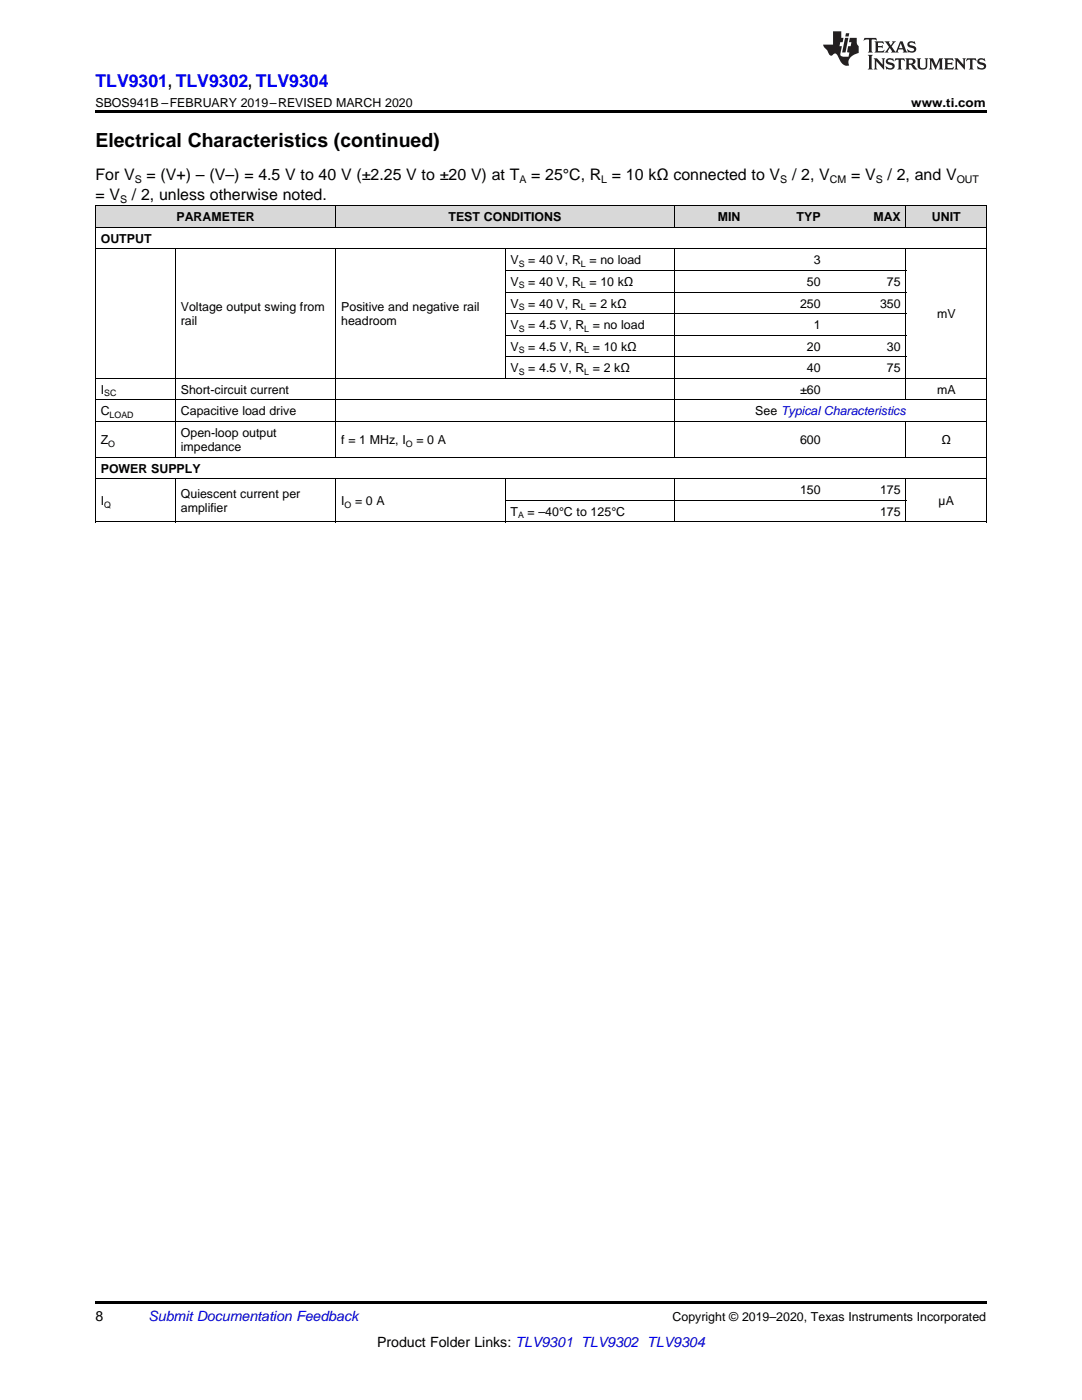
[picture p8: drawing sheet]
<svg xmlns="http://www.w3.org/2000/svg" width="216mm" height="279mm" viewBox="0 0 216 279" stroke-linecap="round" stroke-linejoin="round" font-family="sans-serif">
<defs><g id="words">
<text font-size="3.9" x="19" y="29.3">Electrical Characteristics (continued)</text>
<text font-size="3.5" fill="#00f" x="19" y="17.3">TLV9301, TLV9302, TLV9304</text>
<g font-size="3.2">
<text x="19" y="36">For V</text>
<text x="29.2" y="36">= (V+) – (V–) = 4.5 V to 40 V (±2.25 V to ±20 V) at T</text>
<text x="106" y="36">= 25°C, R = 10 kΩ connected to V</text>
<text x="158" y="36">/ 2, V</text>
<text x="169.8" y="36">= V</text>
<text x="177.1" y="36">/ 2, and V</text>
<text x="19" y="39.9">= V</text>
<text x="26.3" y="39.9">/ 2, unless otherwise noted.</text>
</g>
<g font-size="2.8">
<text x="19" y="263.6">8</text>
<text x="75.2" y="268.9">Product Folder Links: TLV9301 TLV9302 TLV9304</text>
</g>
<text font-size="2.8" fill="#0000c8" x="29.6" y="263.6">Submit Documentation Feedback</text>
<g font-size="2.5">
<text x="19" y="21.4">SBOS941B –FEBRUARY 2019–REVISED MARCH 2020</text>
<text x="181.8" y="21.4">www.ti.com</text>
<text x="35.2" y="44.2">PARAMETER</text>
<text x="89.5" y="44.2">TEST CONDITIONS</text>
<text x="143.2" y="44.2">MIN</text>
<text x="159" y="44.2">TYP</text>
<text x="174.3" y="44.2">MAX</text>
<text x="185.9" y="44.2">UNIT</text>
<text x="20.1" y="48.5">OUTPUT</text>
<text x="101.9" y="52.8">V</text>
<text x="105.4" y="52.8">= 40 V, R = no load</text>
<text x="162.4" y="52.8">3</text>
<text x="101.9" y="57.1">V</text>
<text x="105.4" y="57.1">= 40 V, R = 10 kΩ</text>
<text x="161" y="57.1">50</text>
<text x="177" y="57.1">75</text>
<text x="36.1" y="62.1">Voltage output swing from</text>
<text x="36.1" y="64.9">rail</text>
<text x="68.1" y="62.1">Positive and negative rail</text>
<text x="68.1" y="64.9">headroom</text>
<text x="101.9" y="61.4">V</text>
<text x="101.9" y="65.7">V</text>
<text x="105.4" y="61.4">= 40 V, R = 2 kΩ</text>
<text x="105.4" y="65.7">= 4.5 V, R = no load</text>
<text x="159.6" y="61.4">250</text>
<text x="162.4" y="65.7">1</text>
<text x="175.6" y="61.4">350</text>
<text x="187" y="63.5">mV</text>
<text x="101.9" y="70">V</text>
<text x="105.4" y="70">= 4.5 V, R = 10 kΩ</text>
<text x="161" y="70">20</text>
<text x="177" y="70">30</text>
<text x="101.9" y="74.3">V</text>
<text x="105.4" y="74.3">= 4.5 V, R = 2 kΩ</text>
<text x="161" y="74.3">40</text>
<text x="177" y="74.3">75</text>
<text x="20.1" y="78.6">I</text>
<text x="20.1" y="82.9">C</text>
<text x="36.1" y="78.6">Short-circuit current</text>
<text x="36.1" y="82.9">Capacitive load drive</text>
<text x="150.7" y="82.9">See Typical Characteristics</text>
<text x="159.7" y="78.6">±60</text>
<text x="187" y="78.6">mA</text>
<text x="20.1" y="88.6">Z</text>
<text x="36.1" y="87.2">Open-loop output</text>
<text x="68.1" y="88.6">f = 1 MHz, I</text>
<text x="83.1" y="88.6">= 0 A</text>
<text x="159.6" y="88.6">600</text>
<text x="187.9" y="88.6">Ω</text>
<text x="20.1" y="94.3">POWER SUPPLY</text>
<text x="36.1" y="90">impedance</text>
<text x="20.1" y="100.8">I</text>
<text x="36.1" y="99.4">Quiescent current per</text>
<text x="68.1" y="100.8">I</text>
<text x="70.8" y="100.8">= 0 A</text>
<text x="159.6" y="98.6">150</text>
<text x="175.6" y="98.6">175</text>
<text x="187.3" y="100.8">µA</text>
<text x="36.1" y="102.2">amplifier</text>
<text x="101.9" y="102.9">T</text>
<text x="105.3" y="102.9">= –40°C to 125°C</text>
<text x="175.6" y="102.9">175</text>
<text x="134.2" y="263.6">Copyright © 2019–2020, Texas Instruments Incorporated</text>
</g>
<g font-size="2.1">
<text x="24" y="40.5">S</text>
<text x="26.9" y="36.6">S</text>
<text x="103.6" y="36.6">A</text>
<text x="120" y="36.6">L</text>
<text x="155.7" y="36.6">S</text>
<text x="165.6" y="36.6">CM</text>
<text x="174.7" y="36.6">S</text>
<text x="190.9" y="36.6">OUT</text>
</g>
<g font-size="1.8">
<text x="103.5" y="53.3">S</text>
<text x="115.9" y="53.3">L</text>
<text x="103.5" y="57.6">S</text>
<text x="115.9" y="57.6">L</text>
<text x="103.5" y="61.9">S</text>
<text x="115.9" y="61.9">L</text>
<text x="103.5" y="66.2">S</text>
<text x="103.5" y="70.5">S</text>
<text x="116.6" y="66.2">L</text>
<text x="116.6" y="70.5">L</text>
<text x="103.5" y="74.8">S</text>
<text x="116.6" y="74.8">L</text>
<text x="20.8" y="79.1">SC</text>
<text x="21.9" y="83.4">LOAD</text>
<text x="21.6" y="89.1">O</text>
<text x="81" y="89.1">O</text>
<text x="20.8" y="101.3">Q</text>
<text x="68.8" y="101.3">O</text>
<text x="103.4" y="103.4">A</text>
</g>
</g></defs>
<g fill="#d8d8d8">
<path d="M19 41.1h16v4.3h-16z"/>
<path d="M35 41.1h32v4.3h-32z"/>
<path d="M67 41.1h33.8v4.3h-33.8z"/>
<path d="M100.8 41.1h33.8v4.3h-33.8z"/>
<path d="M134.6 41.1h14.2v4.3h-14.2z"/>
<path d="M148.8 41.1h16v4.3h-16z"/>
<path d="M164.8 41.1h16v4.3h-16z"/>
<path d="M180.8 41.1h16v4.3h-16z"/>
</g>
<path d="M19 22h177.8v.5h-177.8zM19 259.7h177.8v.5h-177.8z" fill="#000"/>
<g fill="none" stroke="#000" stroke-width=".2">
<path d="M19 41.1h177.8v63.1M19 49.7h177.8M19 45.4h177.8M19.1 41.1v63.1M35 49.7v41.6M67 41.1v4.3M67 49.7v41.6M100.8 49.7v25.9M100.8 58.3h80M100.8 54h80M134.6 41.1v4.3M134.6 49.7v41.6"/>
<path d="M180.8 41.1v4.3M180.8 49.7v30.2M19 79.8h177.8M19 75.5h177.8M100.8 71.2h80M100.8 66.9h80M100.8 62.6h80M19 95.5h177.8M19 91.2h177.8M19 84.1h177.8M35 95.6v8.6M67 95.6v8.6"/>
<path d="M100.8 95.6v8.6M100.8 99.9h80M134.6 95.6v8.6M180.8 84.2v7.1M180.8 95.6v8.6M19 104.2h177.8"/>
</g>
<g fill="#231f20">
<path d="M172.5 7.6l-.1 .5 .4-.2h.6v.1v2.1l-.2 .4h.9l-.2-.4v-2.1l.1-.1h.5l.5 .2-.2-.5zM174.5 8.3l.2 .3v1.5l-.2 .4h1.8l.2-.6a1.04 1.04 0 0 1-1.3 .2v-.7h.6l.3 .2v-.6l-.3 .2h-.6v-.6l.8-.1 .4 .3-.2-.5zM176.5 8.3l.9 1.1-.9 1.1h.8l-.2-.2 .4-.7 .5 .7-.2 .2h1.5l-.2-.2 .2-.4h.9l.1 .4-.2 .2h1l-.3-.3-.7-1.9h-.5l-.9 2-.8-1 .9-1h-.8l.1 .3-.4 .5-.3-.6 .1-.2zM179.7 8.6l.4 1h-.7zM181.3 8.4a.63 .63 0 0 0-.2 .7 .63 .63 0 0 0 .6 .4l.6 .2 .1 .2a.75 .75 0 0 1-.7 .4 .75 .75 0 0 1-.6-.5l.1 .7 .1-.1a1.11 1.11 0 0 0 1.5-.6 1.13 1.13 0 0 0-1.2-.8l-.1-.4a1.04 1.04 0 0 1 1.2 .2l-.2-.5-.2 .1-.4-.2zM173.2 10.9l.2 .4v2.2l-.2 .4h1l-.3-.4v-2.2l.3-.4zM174.3 11.6l.3 .4v1.5l-.3 .4h.8l-.2-.4v-1.3l1.5 1.7v-1.9l.2-.4h-.7l.2 .4v.9l-1.1-1.3zM177 11.8a.62 .62 0 0 0-.2 .7 .62 .62 0 0 0 .6 .4l.6 .1 .1 .3a.76 .76 0 0 1-.7 .3 .76 .76 0 0 1-.7-.4l.2 .7 .1-.1a1.11 1.11 0 0 0 1.5-.6 1.13 1.13 0 0 0-1.2-.8l-.1-.4a1.04 1.04 0 0 1 1.2 .2l-.2-.6-.2 .1-.5-.1zM178.7 11.6l-.2 .6a.61 .61 0 0 1 .8-.3v1.6l-.2 .4h.9l-.2-.4v-1.6a.63 .63 0 0 1 .7 .3l-.1-.6zM180.6 11.6l.3 .4v1.5l-.3 .4h1l-.2-.2-.1-.8 .6 .2a.76 .76 0 0 0 1.2 .7l-1-1a.58 .58 0 0 0 .6-.5 .58 .58 0 0 0-.5-.6zM181.4 11.9h.1a.45 .45 0 0 1 .5 .1 .45 .45 0 0 1 .1 .5l-.8 .2zM182.9 11.6l.2 .2a2.17 2.17 0 0 0 .3 1.9 .99 .99 0 0 0 1.6-.6v-1.1l.2-.4h-.7l.2 .2a1.92 1.92 0 0 1-.2 1.8 .6 .6 0 0 1-.9-.5v-1.1l.2-.4zM185.4 11.6l.2 .4v1.5l-.2 .4h.7l-.2-.4v-1.4l.8 1.8 .8-1.8v1.4l-.2 .4h.9l-.2-.4v-1.5l.2-.4h-.8l-.6 1.5-.6-1.5zM188.4 11.6l.2 .4v1.5l-.2 .4h1.8l.1-.6a1.04 1.04 0 0 1-1.2 .1v-.6h.5l.4 .2v-.6l-.4 .2h-.5v-.7h.8l.3 .3-.1-.6zM190.5 11.6l.2 .4v1.5l-.2 .4h.7l-.2-.4v-1.3l1.5 1.7v-1.9l.2-.4h-.7l.2 .4v.9l-1.1-1.3zM192.9 11.6l-.1 .6a.61 .61 0 0 1 .7-.3l.1 1.6-.3 .4h1l-.3-.4 .1-1.6a.63 .63 0 0 1 .7 .3l-.1-.6zM195.2 11.8a.62 .62 0 0 0-.2 .7 .62 .62 0 0 0 .6 .4l.6 .1 .1 .3a.76 .76 0 0 1-.7 .3 .76 .76 0 0 1-.6-.4l.1 .7 .1-.1a1.11 1.11 0 0 0 1.6-.6 1.13 1.13 0 0 0-1.3-.8l-.1-.4a1.04 1.04 0 0 1 1.2 .2l-.1-.6-.2 .1-.5-.1z"/>
<path d="M166.2 6.3v2.6h-1.9v.4l.8 .9a.91 .91 0 0 0 1 .8 .56 .56 0 0 1 .5-.3 .56 .56 0 0 1 .5 .3l.4 .8a1.53 1.53 0 0 0 1.9 1.2 1.54 1.54 0 0 1 1-2.1l.9-.3v-1.4a1.52 1.52 0 0 1-.4-1.6h-1.3l-.2 .8h.5l-.2 .8h-.5l-.1 1v.2l.4 .1-.2 .8a1.93 1.93 0 0 1-1.6-.3l.3-1.8h-.5l.2-.8h.4l.2-.8h-.4v-1.3zM168.6 7.6l-.6 2.9h.7l.6-2.9zM168.8 6.6l-.1 .7h.6l.2-.7z"/>
</g>
<use href="#words"/>
</svg>
